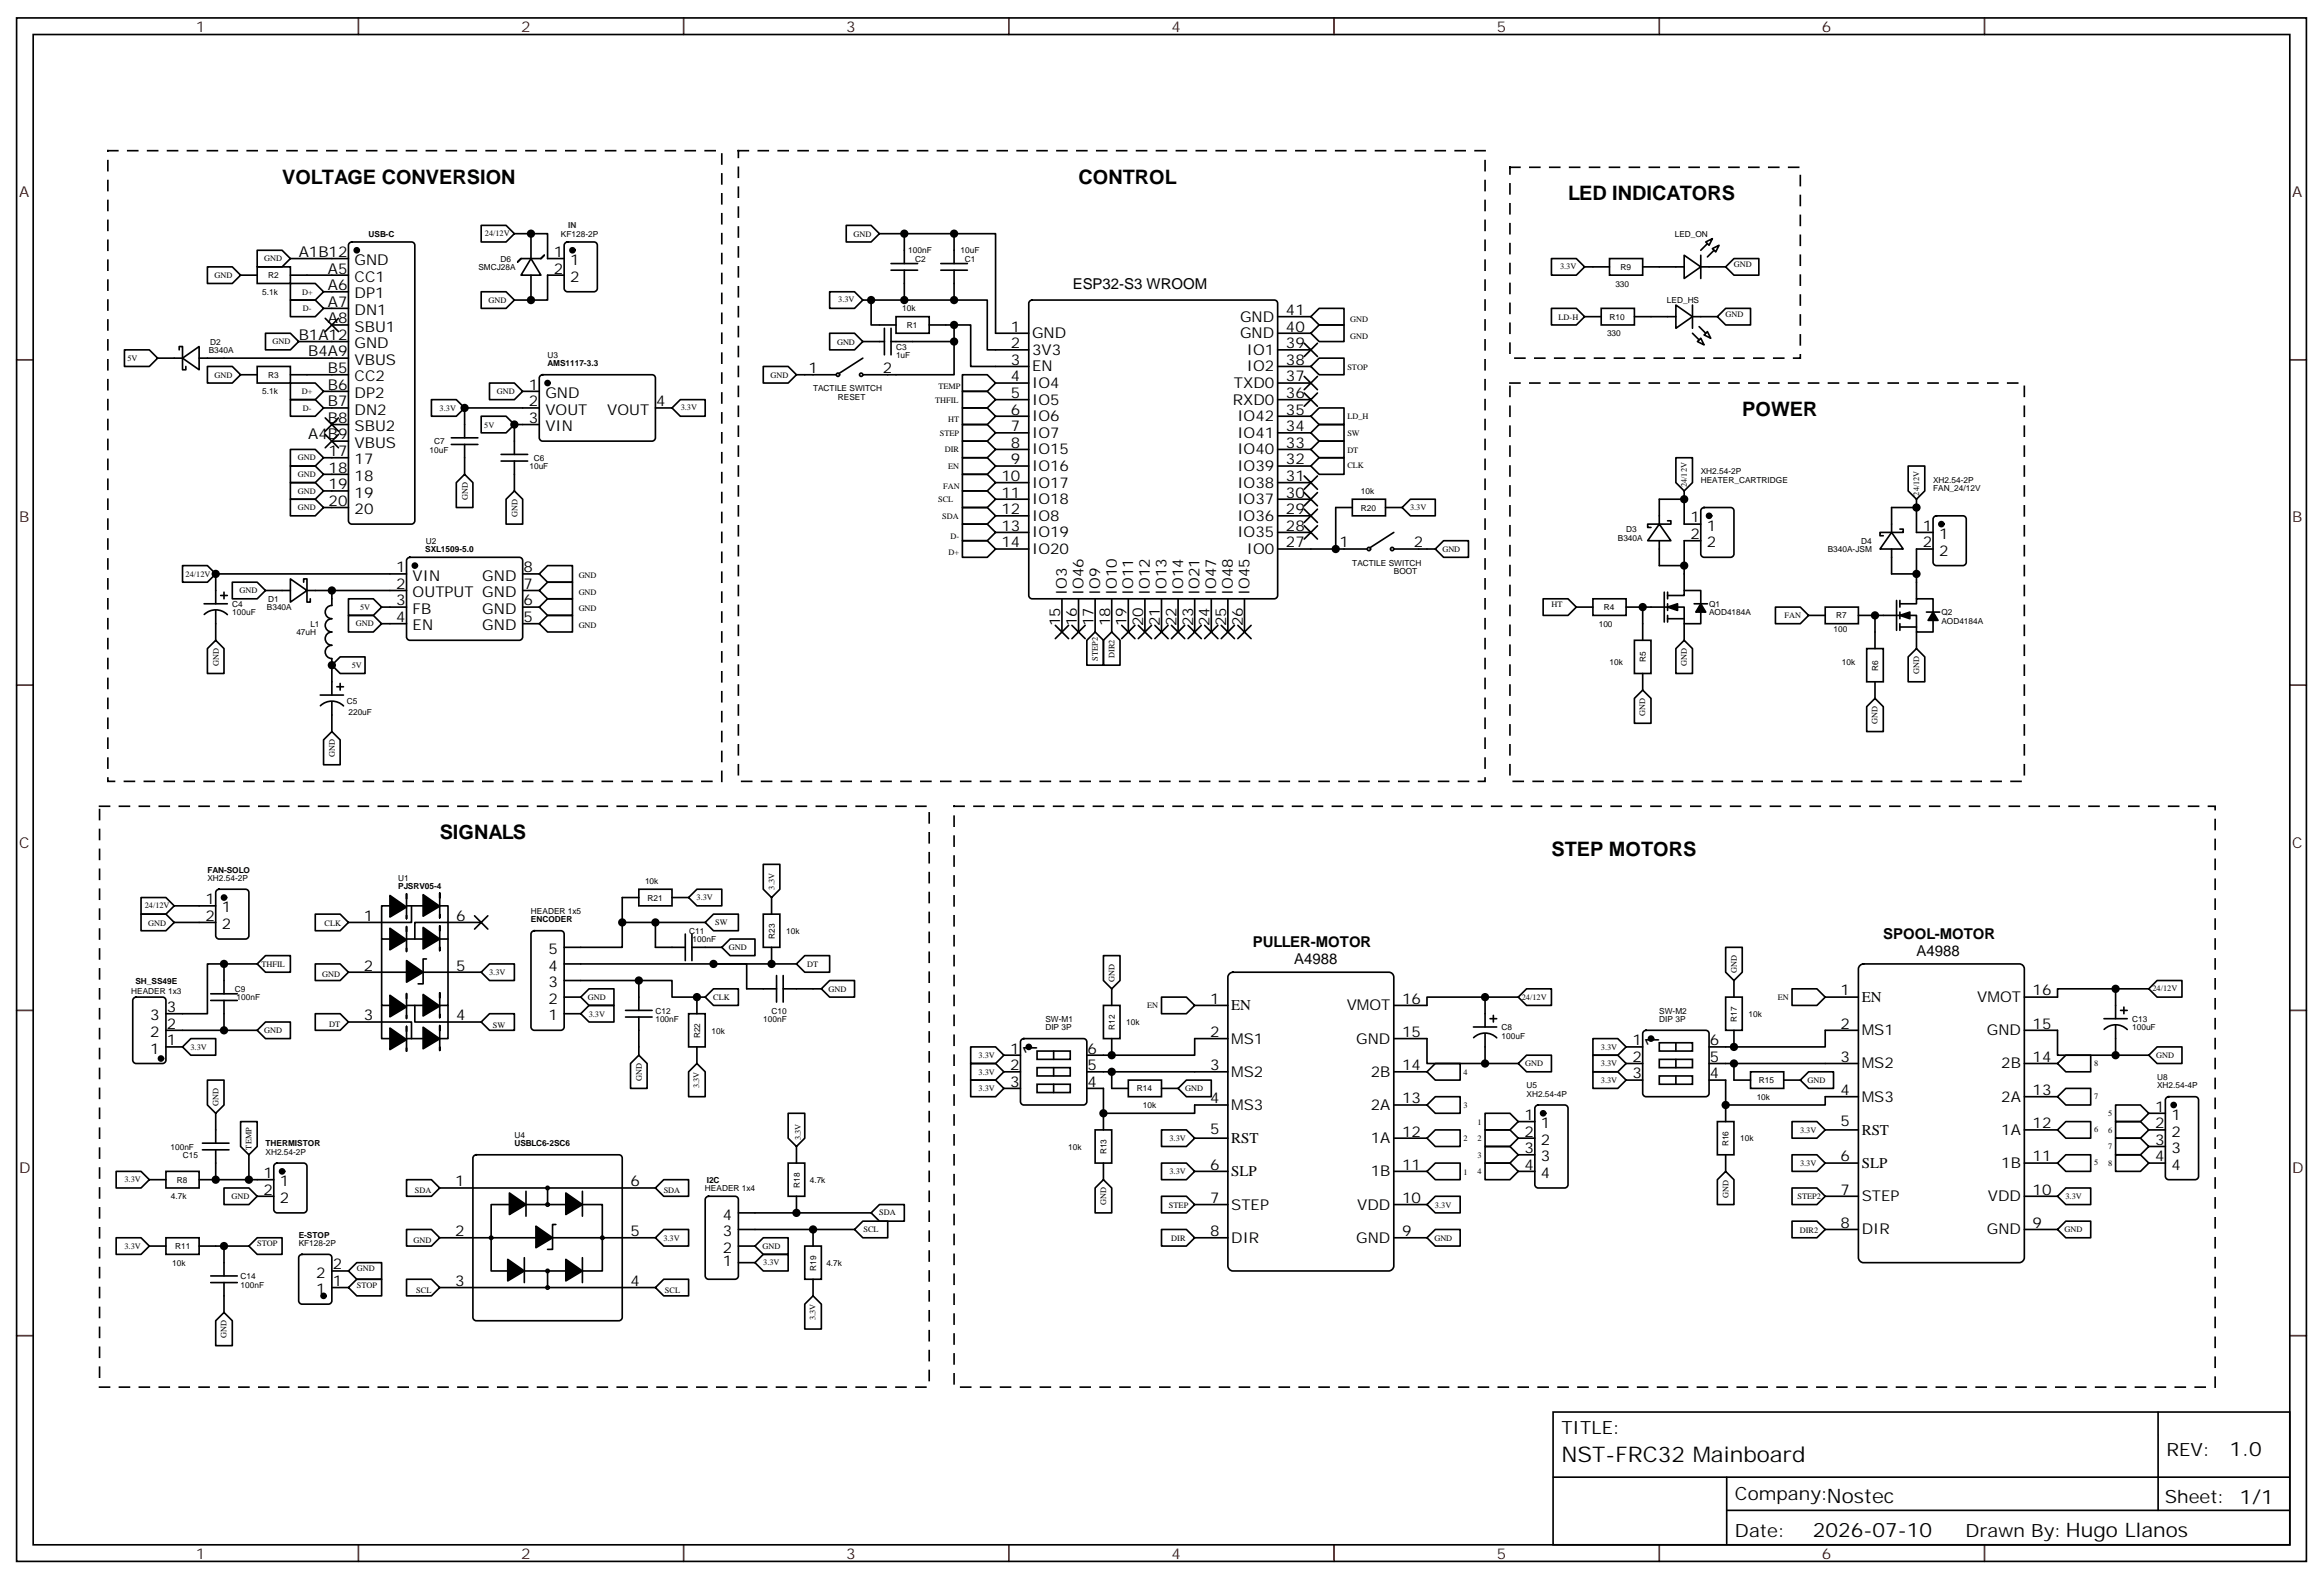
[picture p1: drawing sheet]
<svg xmlns="http://www.w3.org/2000/svg" width="494mm" height="335mm" viewBox="0 0 494 335" stroke-linecap="round" stroke-linejoin="round" font-family="sans-serif">
<defs><g id="words">
<text font-size="4.6" x="332" y="310.7">NST-FRC32 Mainboard</text>
<g font-size="4.2">
<text x="60" y="39.1">VOLTAGE CONVERSION</text>
<text x="229.3" y="39.1">CONTROL</text>
<text x="333.4" y="42.6">LED INDICATORS</text>
<text x="370.4" y="88.5">POWER</text>
<text x="93.5" y="178.4">SIGNALS</text>
<text x="329.8" y="182">STEP MOTORS</text>
<text x="220.5" y="224.3" transform="rotate(-90 220.5 224.3)">1</text>
<text x="352.8" y="222.5" transform="rotate(-90 352.8 222.5)">1</text>
<text x="474" y="309.4">1.0</text>
<text x="385.5" y="326.8">2026-07-10</text>
</g>
<g font-size="3.9">
<text x="332" y="304.7">TITLE:</text>
<text x="460.6" y="309.4">REV:</text>
<text x="368.9" y="318.9">Company:Nostec</text>
<text x="460.2" y="319.5">Sheet: 1/1</text>
<text x="368.9" y="326.6">Date:</text>
<text x="417.9" y="326.7">Drawn By:Hugo Llanos</text>
</g>
<g font-size="3.2" fill="#800">
<text x="41.6" y="6.8">1</text>
<text x="110.8" y="6.8">2</text>
<text x="179.9" y="6.8">3</text>
<text x="249.1" y="6.8">4</text>
<text x="318.2" y="6.8">5</text>
<text x="387.3" y="6.8">6</text>
<text x="4.1" y="41.9">A</text>
<text x="487.4" y="41.9">A</text>
<text x="4.1" y="111.1">B</text>
<text x="487.4" y="111.1">B</text>
<text x="4.1" y="180.2">C</text>
<text x="487.4" y="180.2">C</text>
<text x="4.1" y="249.3">D</text>
<text x="487.4" y="249.3">D</text>
<text x="41.6" y="331.4">1</text>
<text x="110.8" y="331.4">2</text>
<text x="179.9" y="331.4">3</text>
<text x="249.1" y="331.4">4</text>
<text x="318.2" y="331.4">5</text>
<text x="387.3" y="331.4">6</text>
</g>
<g font-size="3.2">
<text x="63.5" y="54.6">A1B12</text>
<text x="69.7" y="58.1">A5</text>
<text x="75.4" y="56.4">GND</text>
<text x="75.4" y="59.9">CC1</text>
<text x="117.8" y="54.6">1</text>
<text x="117.8" y="58.1">2</text>
<text x="121.2" y="56.4">1</text>
<text x="121.2" y="59.9">2</text>
<text x="69.7" y="61.7">A6</text>
<text x="69.7" y="65.2">A7</text>
<text x="75.4" y="63.4">DP1</text>
<text x="228.1" y="61.5">ESP32-S3 WROOM</text>
<text x="69.7" y="68.7">A8</text>
<text x="75.4" y="67">DN1</text>
<text x="75.4" y="70.5">SBU1</text>
<text x="214.9" y="70.5">1</text>
<text x="219.4" y="71.9">GND</text>
<text x="263.7" y="68.4">GND</text>
<text x="263.7" y="71.9">GND</text>
<text x="273.4" y="67">41</text>
<text x="273.4" y="70.5">40</text>
<text x="63.5" y="72.2">B1A12</text>
<text x="65.5" y="75.8">B4A9</text>
<text x="75.4" y="74">GND</text>
<text x="75.4" y="77.5">VBUS</text>
<text x="214.9" y="77.5">3</text>
<text x="214.9" y="74">2</text>
<text x="219.4" y="75.4">3V3</text>
<text x="265.1" y="75.4">IO1</text>
<text x="273.4" y="77.5">38</text>
<text x="273.4" y="74">39</text>
<text x="69.7" y="79.3">B5</text>
<text x="69.7" y="82.8">B6</text>
<text x="75.4" y="81.1">CC2</text>
<text x="112.5" y="82.8">1</text>
<text x="171.9" y="79.3">1</text>
<text x="187.7" y="79.3">2</text>
<text x="214.9" y="81.1">4</text>
<text x="219.4" y="82.5">IO4</text>
<text x="219.4" y="79">EN</text>
<text x="262.3" y="82.5">TXD0</text>
<text x="265.1" y="79">IO2</text>
<text x="273.4" y="81.1">37</text>
<text x="69.7" y="86.4">B7</text>
<text x="69.7" y="89.9">B8</text>
<text x="75.4" y="84.6">DP2</text>
<text x="75.4" y="88.1">DN2</text>
<text x="112.5" y="86.4">2</text>
<text x="112.5" y="89.9">3</text>
<text x="116" y="84.6">GND</text>
<text x="116" y="88.1">VOUT</text>
<text x="129.1" y="88.1">VOUT</text>
<text x="139.5" y="86.4">4</text>
<text x="214.9" y="88.1">6</text>
<text x="214.9" y="84.6">5</text>
<text x="219.4" y="89.5">IO6</text>
<text x="219.4" y="86">IO5</text>
<text x="262.1" y="86">RXD0</text>
<text x="263.1" y="89.5">IO42</text>
<text x="273.4" y="88.1">35</text>
<text x="273.4" y="84.6">36</text>
<text x="65.5" y="93.4">A4B9</text>
<text x="75.4" y="91.7">SBU2</text>
<text x="75.4" y="95.2">VBUS</text>
<text x="116" y="91.7">VIN</text>
<text x="214.9" y="95.2">8</text>
<text x="214.9" y="91.7">7</text>
<text x="219.4" y="93.1">IO7</text>
<text x="263.1" y="93.1">IO41</text>
<text x="273.4" y="95.2">33</text>
<text x="273.4" y="91.7">34</text>
<text x="69.9" y="96.9">17</text>
<text x="69.9" y="100.5">18</text>
<text x="75.4" y="98.7">17</text>
<text x="214.9" y="98.7">9</text>
<text x="219.4" y="100.1">IO16</text>
<text x="219.4" y="96.6">IO15</text>
<text x="263.1" y="100.1">IO39</text>
<text x="263.1" y="96.6">IO40</text>
<text x="273.4" y="98.7">32</text>
<text x="69.9" y="104">19</text>
<text x="69.9" y="107.5">20</text>
<text x="75.4" y="102.2">18</text>
<text x="75.4" y="105.8">19</text>
<text x="212.9" y="105.8">11</text>
<text x="212.9" y="102.2">10</text>
<text x="219.4" y="107.2">IO18</text>
<text x="219.4" y="103.6">IO17</text>
<text x="263.1" y="107.2">IO37</text>
<text x="263.1" y="103.6">IO38</text>
<text x="273.4" y="105.8">30</text>
<text x="273.4" y="102.2">31</text>
<text x="75.4" y="109.3">20</text>
<text x="212.9" y="112.8">13</text>
<text x="212.9" y="109.3">12</text>
<text x="219.4" y="110.7">IO8</text>
<text x="263.1" y="110.7">IO36</text>
<text x="273.4" y="112.8">28</text>
<text x="273.4" y="109.3">29</text>
<text x="359.4" y="111.1">1</text>
<text x="362.9" y="112.8">1</text>
<text x="408.8" y="112.8">1</text>
<text x="212.9" y="116.3">14</text>
<text x="219.4" y="117.8">IO20</text>
<text x="219.4" y="114.2">IO19</text>
<text x="263.1" y="114.2">IO35</text>
<text x="265.1" y="117.8">IO0</text>
<text x="273.4" y="116.3">27</text>
<text x="284.8" y="116.3">1</text>
<text x="300.6" y="116.3">2</text>
<text x="359.4" y="114.6">2</text>
<text x="362.9" y="116.3">2</text>
<text x="408.8" y="116.3">2</text>
<text x="412.3" y="114.6">1</text>
<text x="412.3" y="118.1">2</text>
<text x="84.2" y="121.6">1</text>
<text x="84.2" y="125.2">2</text>
<text x="87.7" y="123.4">VIN</text>
<text x="102.5" y="123.4">GND</text>
<text x="111.3" y="125.2">7</text>
<text x="111.3" y="121.6">8</text>
<text x="84.2" y="128.7">3</text>
<text x="87.7" y="126.9">OUTPUT GND</text>
<text x="87.7" y="130.5">FB</text>
<text x="102.5" y="130.5">GND</text>
<text x="111.3" y="128.7">6</text>
<text x="226.8" y="126.6" transform="rotate(-90 226.8 126.6)">IO3</text>
<text x="230.4" y="126.6" transform="rotate(-90 230.4 126.6)">IO46</text>
<text x="233.9" y="126.6" transform="rotate(-90 233.9 126.6)">IO9</text>
<text x="237.4" y="126.6" transform="rotate(-90 237.4 126.6)">IO10</text>
<text x="240.9" y="126.6" transform="rotate(-90 240.9 126.6)">IO11</text>
<text x="244.5" y="126.6" transform="rotate(-90 244.5 126.6)">IO12</text>
<text x="248" y="126.6" transform="rotate(-90 248 126.6)">IO13</text>
<text x="251.5" y="126.6" transform="rotate(-90 251.5 126.6)">IO14</text>
<text x="255.1" y="126.6" transform="rotate(-90 255.1 126.6)">IO21</text>
<text x="258.6" y="126.6" transform="rotate(-90 258.6 126.6)">IO47</text>
<text x="262.1" y="126.6" transform="rotate(-90 262.1 126.6)">IO48</text>
<text x="265.6" y="126.6" transform="rotate(-90 265.6 126.6)">IO45</text>
<text x="84.2" y="132.2">4</text>
<text x="87.7" y="134">EN</text>
<text x="102.5" y="134">GND</text>
<text x="111.3" y="132.2">5</text>
<text x="225.4" y="133.1" transform="rotate(-90 225.4 133.1)">15</text>
<text x="229" y="133.1" transform="rotate(-90 229 133.1)">16</text>
<text x="232.5" y="133.1" transform="rotate(-90 232.5 133.1)">17</text>
<text x="236" y="133.1" transform="rotate(-90 236 133.1)">18</text>
<text x="239.5" y="133.1" transform="rotate(-90 239.5 133.1)">19</text>
<text x="243.1" y="133.1" transform="rotate(-90 243.1 133.1)">20</text>
<text x="246.6" y="133.1" transform="rotate(-90 246.6 133.1)">21</text>
<text x="250.1" y="133.1" transform="rotate(-90 250.1 133.1)">22</text>
<text x="253.6" y="133.1" transform="rotate(-90 253.6 133.1)">23</text>
<text x="257.2" y="133.1" transform="rotate(-90 257.2 133.1)">24</text>
<text x="260.7" y="133.1" transform="rotate(-90 260.7 133.1)">25</text>
<text x="264.2" y="133.1" transform="rotate(-90 264.2 133.1)">26</text>
<text x="43.7" y="192.2">1</text>
<text x="43.7" y="195.7">2</text>
<text x="47.2" y="194">1</text>
<text x="47.2" y="197.5">2</text>
<text x="77.4" y="195.7">1</text>
<text x="97" y="195.7">6</text>
<text x="116.6" y="202.8">5</text>
<text x="266.3" y="201.4">PULLER-MOTOR</text>
<text x="400.4" y="199.6">SPOOL-MOTOR</text>
<text x="407.5" y="203.1">A4988</text>
<text x="77.4" y="206.3">2</text>
<text x="97" y="206.3">5</text>
<text x="116.6" y="209.8">3</text>
<text x="116.6" y="206.3">4</text>
<text x="275.2" y="204.9">A4988</text>
<text x="35.5" y="215.1">3</text>
<text x="116.6" y="213.4">2</text>
<text x="257.3" y="213.4">1</text>
<text x="261.8" y="214.8">EN</text>
<text x="286.3" y="214.8">VMOT</text>
<text x="298.1" y="213.4">16</text>
<text x="391.3" y="211.6">1</text>
<text x="395.8" y="213">EN</text>
<text x="420.4" y="213">VMOT</text>
<text x="432.2" y="211.6">16</text>
<text x="32" y="220.4">2</text>
<text x="32" y="216.9">3</text>
<text x="35.5" y="218.7">2</text>
<text x="77.4" y="216.9">3</text>
<text x="97" y="216.9">4</text>
<text x="116.6" y="216.9">1</text>
<text x="257.3" y="220.4">2</text>
<text x="261.8" y="221.8">MS1</text>
<text x="288.3" y="221.8">GND</text>
<text x="298.1" y="220.4">15</text>
<text x="391.3" y="218.7">2</text>
<text x="395.8" y="220.1">MS1</text>
<text x="422.4" y="220.1">GND</text>
<text x="432.2" y="218.7">15</text>
<text x="32" y="223.9">1</text>
<text x="35.5" y="222.2">1</text>
<text x="214.8" y="223.9">1</text>
<text x="214.8" y="227.5">2</text>
<text x="231.2" y="227.5">5</text>
<text x="231.2" y="223.9">6</text>
<text x="257.3" y="227.5">3</text>
<text x="298.1" y="227.5">14</text>
<text x="347.1" y="222.2">1</text>
<text x="347.1" y="225.7">2</text>
<text x="363.5" y="225.7">5</text>
<text x="363.5" y="222.2">6</text>
<text x="391.3" y="225.7">3</text>
<text x="395.8" y="227.1">MS2</text>
<text x="425.5" y="227.1">2B</text>
<text x="432.2" y="225.7">14</text>
<text x="214.8" y="231">3</text>
<text x="231.2" y="231">4</text>
<text x="261.8" y="228.9">MS2</text>
<text x="291.4" y="228.9">2B</text>
<text x="347.1" y="229.2">3</text>
<text x="363.5" y="229.2">4</text>
<text x="391.3" y="232.8">4</text>
<text x="432.2" y="232.8">13</text>
<text x="257.3" y="234.5">4</text>
<text x="261.8" y="235.9">MS3</text>
<text x="291.4" y="235.9">2A</text>
<text x="298.1" y="234.5">13</text>
<text x="324.1" y="238.1">1</text>
<text x="327.6" y="239.8">1</text>
<text x="391.3" y="239.3">5</text>
<text x="395.8" y="234.2">MS3</text>
<text x="425.5" y="234.2">2A</text>
<text x="432.2" y="239.8">12</text>
<text x="458.2" y="236.3">1</text>
<text x="458.2" y="239.8">2</text>
<text x="461.7" y="238.1">1</text>
<text x="257.3" y="241.1">5</text>
<text x="261.8" y="243">RST</text>
<text x="291.4" y="243">1A</text>
<text x="298.1" y="241.6">12</text>
<text x="324.1" y="241.6">2</text>
<text x="324.1" y="245.1">3</text>
<text x="327.6" y="243.3">2</text>
<text x="395.8" y="241.2">RST</text>
<text x="425.5" y="241.2">1A</text>
<text x="458.2" y="243.3">3</text>
<text x="461.7" y="241.6">2</text>
<text x="461.7" y="245.1">3</text>
<text x="56" y="250.4">1</text>
<text x="257.3" y="248.6">6</text>
<text x="261.8" y="250">SLP</text>
<text x="291.4" y="250">1B</text>
<text x="298.1" y="248.6">11</text>
<text x="324.1" y="248.6">4</text>
<text x="327.6" y="246.9">3</text>
<text x="327.6" y="250.4">4</text>
<text x="391.3" y="246.9">6</text>
<text x="395.8" y="248.3">SLP</text>
<text x="425.5" y="248.3">1B</text>
<text x="432.2" y="246.9">11</text>
<text x="458.2" y="246.9">4</text>
<text x="461.7" y="248.6">4</text>
<text x="56" y="253.9">2</text>
<text x="59.5" y="252.2">1</text>
<text x="59.5" y="255.7">2</text>
<text x="96.8" y="252.2">1</text>
<text x="134.1" y="252.2">6</text>
<text x="257.3" y="255.7">7</text>
<text x="261.8" y="257.1">STEP</text>
<text x="288.6" y="257.1">VDD</text>
<text x="298.1" y="255.7">10</text>
<text x="391.3" y="253.9">7</text>
<text x="395.8" y="255.3">STEP</text>
<text x="422.6" y="255.3">VDD</text>
<text x="432.2" y="253.9">10</text>
<text x="96.8" y="262.7">2</text>
<text x="134.1" y="262.7">5</text>
<text x="153.7" y="262.7">3</text>
<text x="153.7" y="259.2">4</text>
<text x="257.3" y="262.7">8</text>
<text x="298.1" y="262.7">9</text>
<text x="391.3" y="261">8</text>
<text x="395.8" y="262.4">DIR</text>
<text x="422.4" y="262.4">GND</text>
<text x="432.2" y="261">9</text>
<text x="70.7" y="269.8">2</text>
<text x="153.7" y="269.1">1</text>
<text x="153.7" y="266.3">2</text>
<text x="261.8" y="264.2">DIR</text>
<text x="288.3" y="264.2">GND</text>
<text x="67.2" y="275.1">1</text>
<text x="67.2" y="271.6">2</text>
<text x="70.7" y="273.3">1</text>
<text x="96.8" y="273.3">3</text>
<text x="134.1" y="273.3">4</text>
</g>
<g font-size="1.8">
<text x="78.4" y="50.4">USB-C</text>
<text x="103.1" y="50.2">24/12V</text>
<text x="119.3" y="50.3">KF128-2P</text>
<text x="181.5" y="50.3">GND</text>
<text x="193.1" y="53.9">100nF</text>
<text x="204.2" y="53.9">10uF</text>
<text x="356.1" y="50.3">LED_ON</text>
<text x="45.6" y="59.1">GND</text>
<text x="56.2" y="55.6">GND</text>
<text x="57" y="59.2">R2</text>
<text x="101.7" y="57.4">SMCJ28A</text>
<text x="106.4" y="55.6">D6</text>
<text x="194.6" y="55.6">C2</text>
<text x="205.2" y="55.6">C1</text>
<text x="331.7" y="57.2">3.3V</text>
<text x="344.5" y="57.4">R9</text>
<text x="368.7" y="56.7">GND</text>
<text x="55.7" y="62.7">5.1k</text>
<text x="64.2" y="62.6">D+</text>
<text x="103.9" y="64.3">GND</text>
<text x="178.2" y="64.3">3.3V</text>
<text x="343.4" y="60.9">330</text>
<text x="354.4" y="64.4">LED_HS</text>
<text x="64.4" y="66.2">D-</text>
<text x="191.8" y="66.2">10k</text>
<text x="192.8" y="69.7">R1</text>
<text x="287.1" y="68.5">GND</text>
<text x="331.4" y="67.9">LD-H</text>
<text x="341.7" y="71.5">330</text>
<text x="342.2" y="68">R10</text>
<text x="366.9" y="67.3">GND</text>
<text x="27.1" y="76.8">5V</text>
<text x="44.4" y="75">B340A</text>
<text x="44.7" y="73.3">D2</text>
<text x="57.9" y="73.2">GND</text>
<text x="116.4" y="77.9">AMS1117-3.3</text>
<text x="116.4" y="76.1">U3</text>
<text x="178" y="73.3">GND</text>
<text x="190.5" y="76.1">1uF</text>
<text x="190.5" y="74.4">C3</text>
<text x="287.1" y="72.1">GND</text>
<text x="45.6" y="80.3">GND</text>
<text x="55.7" y="83.8">5.1k</text>
<text x="57" y="80.3">R3</text>
<text x="64.2" y="83.7">D+</text>
<text x="105.6" y="83.8">GND</text>
<text x="163.8" y="80.3">GND</text>
<text x="172.9" y="83.2">TACTILE SWITCH</text>
<text x="199.5" y="82.7">TEMP</text>
<text x="286.5" y="78.6">STOP</text>
<text x="64.4" y="87.3">D-</text>
<text x="93.5" y="87.4">3.3V</text>
<text x="144.7" y="87.2">3.3V</text>
<text x="178.2" y="84.9">RESET</text>
<text x="198.8" y="85.7">THFIL</text>
<text x="201.6" y="89.8">HT</text>
<text x="286.5" y="89">LD_H</text>
<text x="92.3" y="94.4">C7</text>
<text x="103" y="90.9">5V</text>
<text x="199.8" y="92.6">STEP</text>
<text x="286.5" y="92.7">SW</text>
<text x="63.3" y="97.9">GND</text>
<text x="63.3" y="101.4">GND</text>
<text x="91.3" y="96.2">10uF</text>
<text x="112.6" y="99.7">10uF</text>
<text x="113.5" y="97.9">C6</text>
<text x="200.9" y="96.2">DIR</text>
<text x="201.6" y="99.7">EN</text>
<text x="286.5" y="99.6">CLK</text>
<text x="286.5" y="96.2">DT</text>
<text x="361.6" y="100.8">XH2.54-2P</text>
<text x="63.3" y="104.9">GND</text>
<text x="99.4" y="106.3" transform="rotate(-90 99.4 106.3)">GND</text>
<text x="199.4" y="106.8">SCL</text>
<text x="200.5" y="103.9">FAN</text>
<text x="289.3" y="105.1">10k</text>
<text x="358.6" y="103.6" transform="rotate(-90 358.6 103.6)">24/12V</text>
<text x="361.6" y="102.6">HEATER_CARTRIDGE</text>
<text x="408" y="105.3" transform="rotate(-90 408 105.3)">24/12V</text>
<text x="411" y="102.6">XH2.54-2P</text>
<text x="411" y="104.4">FAN_24/12V</text>
<text x="63.3" y="108.4">GND</text>
<text x="110" y="109.8" transform="rotate(-90 110 109.8)">GND</text>
<text x="200.3" y="110.2">SDA</text>
<text x="289.3" y="108.6">R20</text>
<text x="299.8" y="108.5">3.3V</text>
<text x="345.7" y="113.2">D3</text>
<text x="90.4" y="117.3">SXL1509-5.0</text>
<text x="90.5" y="115.6">U2</text>
<text x="201.6" y="118">D+</text>
<text x="202.1" y="114.5">D-</text>
<text x="306.7" y="117.3">GND</text>
<text x="344" y="114.9">B340A</text>
<text x="388.6" y="117.4">B340A-JSM</text>
<text x="395.7" y="115.6">D4</text>
<text x="39.5" y="122.6">24/12V</text>
<text x="123" y="122.9">GND</text>
<text x="287.5" y="120.2">TACTILE SWITCH</text>
<text x="296.3" y="122">BOOT</text>
<text x="49.4" y="130.8">100uF</text>
<text x="49.4" y="129">C4</text>
<text x="50.9" y="126.1">GND</text>
<text x="56.7" y="129.7">B340A</text>
<text x="57" y="128">D1</text>
<text x="76.5" y="129.6">5V</text>
<text x="123" y="126.4">GND</text>
<text x="123" y="129.9">GND</text>
<text x="329.8" y="129">HT</text>
<text x="341" y="129.7">R4</text>
<text x="363.4" y="130.8">AOD4184A</text>
<text x="363.4" y="129">Q1</text>
<text x="379.4" y="131.4">FAN</text>
<text x="390.4" y="131.4">R7</text>
<text x="412.7" y="130.8">Q2</text>
<text x="63" y="135">47uH</text>
<text x="66" y="133.3">L1</text>
<text x="75.7" y="133.1">GND</text>
<text x="123" y="133.4">GND</text>
<text x="339.9" y="133.2">100</text>
<text x="389.8" y="134.3">100</text>
<text x="412.7" y="132.6">AOD4184A</text>
<text x="46.5" y="141.6" transform="rotate(-90 46.5 141.6)">GND</text>
<text x="74.8" y="142">5V</text>
<text x="233.4" y="140.5" transform="rotate(-90 233.4 140.5)">STEP2</text>
<text x="236.9" y="139.9" transform="rotate(-90 236.9 139.9)">DIR2</text>
<text x="342.2" y="141.4">10k</text>
<text x="349.9" y="140.8" transform="rotate(-90 349.9 140.8)">R5</text>
<text x="358.6" y="141.6" transform="rotate(-90 358.6 141.6)">GND</text>
<text x="391.6" y="141.4">10k</text>
<text x="399.3" y="142.6" transform="rotate(-90 399.3 142.6)">R6</text>
<text x="408" y="143.3" transform="rotate(-90 408 143.3)">GND</text>
<text x="73.7" y="149.6">C5</text>
<text x="74.1" y="152">220uF</text>
<text x="349.8" y="152.2" transform="rotate(-90 349.8 152.2)">GND</text>
<text x="399.2" y="153.9" transform="rotate(-90 399.2 153.9)">GND</text>
<text x="71.2" y="161" transform="rotate(-90 71.2 161)">GND</text>
<text x="44.1" y="185.5">FAN-SOLO</text>
<text x="44.1" y="187.3">XH2.54-2P</text>
<text x="84.7" y="189">PJSRV05-4</text>
<text x="84.7" y="187.3">U1</text>
<text x="137.1" y="187.9">10k</text>
<text x="137.7" y="191.5">R21</text>
<text x="148.1" y="191.4">3.3V</text>
<text x="164.7" y="189.1" transform="rotate(-90 164.7 189.1)">3.3V</text>
<text x="30.8" y="193.1">24/12V</text>
<text x="31.5" y="196.9">GND</text>
<text x="69" y="196.8">CLK</text>
<text x="112.9" y="194.3">HEADER 1x5</text>
<text x="112.9" y="196.1">ENCODER</text>
<text x="152.1" y="196.7">SW</text>
<text x="146.5" y="198.5">C11</text>
<text x="147.3" y="200.3">100nF</text>
<text x="155" y="202">GND</text>
<text x="164.7" y="199.5" transform="rotate(-90 164.7 199.5)">R23</text>
<text x="167.2" y="198.5">10k</text>
<text x="28.8" y="209.1">SH_SS49E</text>
<text x="55.6" y="205.5">THFIL</text>
<text x="68.5" y="207.7">GND</text>
<text x="104" y="207.3">3.3V</text>
<text x="171.6" y="205.5">DT</text>
<text x="237" y="208.7" transform="rotate(-90 237 208.7)">GND</text>
<text x="369.3" y="206.9" transform="rotate(-90 369.3 206.9)">GND</text>
<text x="27.9" y="211.3">HEADER 1x3</text>
<text x="50" y="210.8">C9</text>
<text x="50.3" y="212.6">100nF</text>
<text x="125" y="212.6">GND</text>
<text x="139.3" y="215.5">C12</text>
<text x="151.6" y="212.6">CLK</text>
<text x="164" y="215.5">C10</text>
<text x="176.1" y="210.8">GND</text>
<text x="243.9" y="214.4">EN</text>
<text x="323.5" y="212.6">24/12V</text>
<text x="352.8" y="215.5">SW-M2</text>
<text x="377.9" y="212.6">EN</text>
<text x="457.6" y="210.7">24/12V</text>
<text x="56.2" y="219.6">GND</text>
<text x="70" y="218.4">DT</text>
<text x="104.8" y="218.5">SW</text>
<text x="125.2" y="216.1">3.3V</text>
<text x="139.3" y="217.2">100nF</text>
<text x="148.9" y="220.7" transform="rotate(-90 148.9 220.7)">R22</text>
<text x="151.3" y="219.7">10k</text>
<text x="162.3" y="217.2">100nF</text>
<text x="222.2" y="219">DIP 3P</text>
<text x="222.2" y="217.2">SW-M1</text>
<text x="237" y="219" transform="rotate(-90 237 219)">R12</text>
<text x="239.4" y="217.9">10k</text>
<text x="319.3" y="220.8">100uF</text>
<text x="319.3" y="219">C8</text>
<text x="352.8" y="217.2">DIP 3P</text>
<text x="369.3" y="217.2" transform="rotate(-90 369.3 217.2)">R17</text>
<text x="371.7" y="216.1">10k</text>
<text x="453.3" y="219">100uF</text>
<text x="453.3" y="217.2">C13</text>
<text x="40.5" y="223.2">3.3V</text>
<text x="208" y="224.9">3.3V</text>
<text x="324.3" y="226.7">GND</text>
<text x="340.4" y="223.2">3.3V</text>
<text x="340.4" y="226.7">3.3V</text>
<text x="445.2" y="226.6">8</text>
<text x="458.4" y="224.9">GND</text>
<text x="136.4" y="229.8" transform="rotate(-90 136.4 229.8)">GND</text>
<text x="148.7" y="231.3" transform="rotate(-90 148.7 231.3)">3.3V</text>
<text x="208" y="228.4">3.3V</text>
<text x="208" y="232">3.3V</text>
<text x="241.7" y="232">R14</text>
<text x="252" y="232">GND</text>
<text x="311.1" y="228.5">4</text>
<text x="324.6" y="233.1">XH2.54-4P</text>
<text x="324.6" y="231.4">U5</text>
<text x="340.4" y="230.2">3.3V</text>
<text x="373.5" y="233.8">10k</text>
<text x="374" y="230.3">R15</text>
<text x="384.3" y="230.2">GND</text>
<text x="445.2" y="233.6">7</text>
<text x="458.6" y="231.4">XH2.54-4P</text>
<text x="458.6" y="229.6">U8</text>
<text x="46.5" y="235.1" transform="rotate(-90 46.5 235.1)">GND</text>
<text x="243" y="235.5">10k</text>
<text x="311.1" y="235.6">3</text>
<text x="314.1" y="239">1</text>
<text x="448.2" y="237.3">5</text>
<text x="36.3" y="244.4">100nF</text>
<text x="53.5" y="244.3" transform="rotate(-90 53.5 244.3)">TEMP</text>
<text x="56.4" y="245.5">XH2.54-2P</text>
<text x="56.4" y="243.7">THERMISTOR</text>
<text x="109.4" y="243.7">USBLC6-2SC6</text>
<text x="109.4" y="241.9">U4</text>
<text x="170.3" y="242.4" transform="rotate(-90 170.3 242.4)">3.3V</text>
<text x="227.1" y="244.4">10k</text>
<text x="235.2" y="245.4" transform="rotate(-90 235.2 245.4)">R13</text>
<text x="248.6" y="242.6">3.3V</text>
<text x="311.1" y="242.6">2</text>
<text x="314.1" y="242.6">2</text>
<text x="367.5" y="243.6" transform="rotate(-90 367.5 243.6)">R16</text>
<text x="370" y="242.6">10k</text>
<text x="382.7" y="240.8">3.3V</text>
<text x="445.2" y="240.7">6</text>
<text x="448.2" y="244.3">7</text>
<text x="448.2" y="240.8">6</text>
<text x="26.5" y="251.3">3.3V</text>
<text x="37.6" y="251.4">R8</text>
<text x="38.9" y="246.2">C15</text>
<text x="150.3" y="251.4">I2C</text>
<text x="172.2" y="251.4">4.7k</text>
<text x="248.6" y="249.6">3.3V</text>
<text x="311.1" y="249.7">1</text>
<text x="314.1" y="246.1">3</text>
<text x="314.1" y="249.6">4</text>
<text x="382.7" y="247.9">3.3V</text>
<text x="445.2" y="247.7">5</text>
<text x="448.2" y="247.8">8</text>
<text x="36.3" y="255">4.7k</text>
<text x="49.2" y="254.8">GND</text>
<text x="88.2" y="253.7">SDA</text>
<text x="141.1" y="253.7">SDA</text>
<text x="149.9" y="253.2">HEADER 1x4</text>
<text x="170" y="252.5" transform="rotate(-90 170 252.5)">R18</text>
<text x="235.2" y="256.2" transform="rotate(-90 235.2 256.2)">GND</text>
<text x="248.5" y="256.7">STEP</text>
<text x="305.1" y="256.7">3.3V</text>
<text x="367.5" y="254.5" transform="rotate(-90 367.5 254.5)">GND</text>
<text x="382.2" y="254.9">STEP2</text>
<text x="439.1" y="254.9">3.3V</text>
<text x="63.5" y="263.1">E-STOP</text>
<text x="141" y="263.8">3.3V</text>
<text x="183.6" y="261.9">SCL</text>
<text x="186.9" y="258.4">SDA</text>
<text x="249" y="263.8">DIR</text>
<text x="305" y="263.8">GND</text>
<text x="382.7" y="262">DIR2</text>
<text x="438.9" y="262">GND</text>
<text x="26.5" y="265.4">3.3V</text>
<text x="36.6" y="269">10k</text>
<text x="37.2" y="265.6">R11</text>
<text x="54.7" y="264.9">STOP</text>
<text x="63.5" y="264.9">KF128-2P</text>
<text x="87.9" y="264.2">GND</text>
<text x="162.1" y="265.4">GND</text>
<text x="162.3" y="269">3.3V</text>
<text x="175.7" y="269.1">4.7k</text>
<text x="51.2" y="273.7">100nF</text>
<text x="51.2" y="271.9">C14</text>
<text x="75.8" y="270.2">GND</text>
<text x="75.8" y="273.7">STOP</text>
<text x="88.5" y="274.7">SCL</text>
<text x="141.4" y="274.8">SCL</text>
<text x="173.5" y="270.1" transform="rotate(-90 173.5 270.1)">R19</text>
<text x="173.4" y="280.7" transform="rotate(-90 173.4 280.7)">3.3V</text>
<text x="48.2" y="284.5" transform="rotate(-90 48.2 284.5)">GND</text>
</g>
<text font-size="1.8" fill="#000080" x="120.8" y="48.5">IN</text>
</g></defs>
<g fill="none" stroke="#870000" stroke-width=".35">
<path d="M76.2 3.8v3.5M145.3 3.8v3.5M214.5 3.8v3.5M283.6 3.8v3.5M352.8 3.8v3.5M421.9 3.8v3.5M3.5 76.5h3.6M486.8 76.5h3.6M3.5 145.6h3.6M486.8 145.6h3.6M3.5 214.8h3.6M486.8 214.8h3.6"/>
<path d="M3.5 283.9h3.6M486.8 283.9h3.6M76.2 328.4v3.5M145.3 328.4v3.5M214.5 328.4v3.5M283.6 328.4v3.5M352.8 328.4v3.5M421.9 328.4v3.5"/>
</g>
<g fill="none" stroke="#000" stroke-width=".35">
<path d="M3.5 3.8h486.9v328.1h-486.9zM7.1 7.3h479.7v321.1h-479.7zM44.1 56.7h5.3l1.8 1.8-1.8 1.8h-5.3zM51.2 58.5h3.5M54.7 56.7h7v3.6h-7zM54.7 53.2h5.3l1.7 1.8-1.7 1.7h-5.3zM61.7 55h12.4M61.7 58.5h12.4M74.3 51.6l.5-.2h12.7a.71 .71 0 0 1 .7 .7v58.6a.76 .76 0 0 1-.7 .7h-12.7a.76 .76 0 0 1-.7-.7v-58.6zM102.3 47.9h5.3l1.8 1.8-1.8 1.7h-5.3zM109.4 49.7h7v5.3h3.5M110.8 55l-.7 .7 .7-.7"/>
<path d="M110.8 55h4.2M112.9 55l2.1 3.5h-4.2zM112.9 49.7v5.3M112.9 58.5v5.3M115 55l.7-.7-.7 .7M119.9 58.5h-3.5v5.3h-7M120.2 51.6l.4-.2h5.7a.71 .71 0 0 1 .7 .7v9.2a.76 .76 0 0 1-.7 .7h-5.7a.76 .76 0 0 1-.7-.7v-9.2zM179.9 47.9h5.3l1.8 1.8-1.8 1.7h-5.3zM187 49.7h24.7v21.1h7M189.4 56h5.7M189.4 57.4h5.7M192.3 49.7v6.3"/>
<path d="M192.3 57.4v6.4M200 56h5.7M200 57.4h5.7M202.8 49.7v6.3M202.8 57.4v6.4M329.8 55h5.3l1.8 1.7-1.8 1.8h-5.3zM336.9 56.7h5.3M342.2 55h7v3.5h-7zM349.2 56.7h8.9M358.1 54.3l3.5 2.4-3.5 2.5zM361.6 56.7h5.3M361.6 54.3v4.9"/>
<path d="M362.7 51.4l1.4-.7-.7 1.4zM364.1 52.8l1.4-.7-.7 1.5zM366.9 56.7l1.8-1.7h5.2v3.5h-5.2zM26.5 74.4h5.2l1.8 1.7-1.8 1.8h-5.2zM33.5 76.1h5.3M38.1 74.4v-.7h.7v4.9h.7v-.7M38.8 76.1l3.5-2.4v4.9zM42.3 76.1h31.8M44.1 77.9h5.3l1.8 1.8-1.8 1.7h-5.3zM51.2 79.7h3.5M54.7 77.9h7v3.5h-7zM56.4 70.8h5.3l1.8 1.8-1.8 1.8h-5.3z"/>
<path d="M61.7 60.3h5.3l1.8 1.7-1.8 1.8h-5.3zM61.7 63.8h5.3l1.8 1.7-1.8 1.8h-5.3zM61.7 79.7h12.4M63.5 72.6h10.6M68.8 62h5.3M68.8 65.5h5.3M69.1 67.7l2.9 2.8M70.6 69.1h3.5M72 67.7l-2.9 2.8M102.3 62h5.3l1.8 1.8-1.8 1.7h-5.3zM114.9 79.9l.5-.2h23.2a.71 .71 0 0 1 .7 .7v12.7a.76 .76 0 0 1-.7 .7h-23.2a.76 .76 0 0 1-.7-.7v-12.7zM162.3 77.9h5.3l1.7 1.8-1.7 1.7h-5.3z"/>
<path d="M169.3 79.7h8.5M176.4 70.8h5.3l1.7 1.8-1.7 1.8h-5.3zM176.4 62h5.3l1.7 1.8-1.7 1.7h-5.3zM183.4 63.8h26.5v10.6h8.8M183.4 76.1l-4.9 3.2M183.4 72.6h4.6M185.2 63.8v5.3h5.3M188 69.8v5.6M189.4 72.6h13.4v-3.5h3.6v8.8h12.3M189.4 69.8v5.6M190.5 67.3h7.1v3.5h-7.1zM197.6 69.1h5.2"/>
<path d="M202.8 72.6v7.1h-19.4M204.6 79.7h5.3l1.8 1.7-1.8 1.8h-5.3zM219 64l.4-.2h51.5a.71 .71 0 0 1 .7 .7v62.1a.76 .76 0 0 1-.7 .7h-51.5a.76 .76 0 0 1-.7-.7v-62.1zM271.6 67.3h7.1M271.6 77.9h7.1M271.6 74.4h7.1M271.6 70.8h7.1M277.3 73l2.8 2.8M278.7 67.3l1.8-1.8h5.3v3.6h-5.3zM278.7 70.8l1.8-1.7h5.3v3.5h-5.3zM278.7 77.9l1.8-1.8h5.3v3.6h-5.3zM280.1 73l-2.8 2.8"/>
<path d="M329.8 65.5h5.3l1.8 1.8-1.8 1.8h-5.3zM336.9 67.3h3.5M340.4 65.5h7.1v3.6h-7.1zM347.5 67.3h8.8M356.3 64.8l3.5 2.5-3.5 2.5zM359.8 67.3h5.3M359.8 64.8v5M361.6 71.9l.7 1.4-1.4-.7zM362.3 71.2l.7-.7 .7 1.4zM365.1 67.3l1.8-1.8h5.3v3.6h-5.3zM61.7 95.5h5.3l1.8 1.8-1.8 1.8h-5.3zM61.7 99.1h5.3l1.8 1.7-1.8 1.8h-5.3z"/>
<path d="M61.7 81.4h5.3l1.8 1.8-1.8 1.7h-5.3zM61.7 84.9h5.3l1.8 1.8-1.8 1.8h-5.3zM68.8 83.2h5.3M68.8 86.7h5.3M68.8 97.3h5.3M69.1 88.8l2.9 2.9M69.1 92.4l2.9 2.8M70.6 90.2h3.5M70.6 93.8h3.5M72 88.8l-2.9 2.9M72 92.4l-2.9 2.8M91.7 84.9h5.3l1.8 1.8-1.8 1.8h-5.3z"/>
<path d="M96 93.1h5.6M96 94.5h5.6M98.8 86.7h15.9M98.8 86.7v6.4M98.8 94.5v6.3M102.3 88.5h5.3l1.8 1.7-1.8 1.8h-5.3zM104.1 81.4h5.3l1.7 1.8-1.7 1.7h-5.3zM106.5 96.6h5.7M106.5 98h5.7M109.4 90.2h5.3M109.4 90.2v6.4M109.4 98v6.4"/>
<path d="M111.1 83.2h3.6M139.3 86.7h3.6M142.9 86.7l1.7-1.8h5.3v3.6h-5.3zM204.6 86.7h5.3l1.8 1.8-1.8 1.7h-5.3zM204.6 97.3h5.3l1.8 1.8-1.8 1.7h-5.3zM204.6 90.2h5.3l1.8 1.8-1.8 1.8h-5.3zM204.6 93.8h5.3l1.8 1.7-1.8 1.8h-5.3zM204.6 83.2h5.3l1.8 1.7-1.8 1.8h-5.3zM211.7 99.1h7M211.7 95.5h7M211.7 92h7M211.7 88.5h7"/>
<path d="M211.7 84.9h7M211.7 81.4h7M271.6 99.1h7.1M271.6 95.5h7.1M271.6 92h7.1M271.6 88.5h7.1M271.6 84.9h7.1M271.6 81.4h7.1M277.3 80l2.8 2.8M277.3 83.5l2.8 2.9M278.7 99.1l1.8-1.8h5.3v3.5h-5.3zM278.7 95.5l1.8-1.7h5.3v3.5h-5.3z"/>
<path d="M278.7 92l1.8-1.8h5.3v3.6h-5.3zM278.7 88.5l1.8-1.8h5.3v3.5h-5.3zM280.1 80l-2.8 2.8M280.1 83.5l-2.8 2.9M356.3 97.3h3.5v5.3l-1.7 1.8-1.8-1.8zM405.7 99.1h3.5v5.3l-1.7 1.7-1.8-1.7zM61.7 102.6h5.3l1.8 1.8-1.8 1.7h-5.3zM61.7 106.1h5.3l1.8 1.8-1.8 1.7h-5.3zM68.8 100.8h5.3M68.8 104.4h5.3M68.8 107.9h5.3M86.7 118.7l.4-.2h23.3a.71 .71 0 0 1 .7 .7v16.2a.76 .76 0 0 1-.7 .7h-23.3a.76 .76 0 0 1-.7-.7v-16.2z"/>
<path d="M98.8 100.8l1.7 1.8v5.3h-3.5v-5.3zM109.4 104.4l1.7 1.7v5.3h-3.5v-5.3zM204.6 114.9h5.3l1.8 1.8-1.8 1.8h-5.3zM204.6 111.4h5.3l1.8 1.8-1.8 1.7h-5.3zM204.6 100.8h5.3l1.8 1.8-1.8 1.8h-5.3zM204.6 104.4h5.3l1.8 1.7-1.8 1.8h-5.3zM204.6 107.9h5.3l1.8 1.7-1.8 1.8h-5.3zM211.7 116.7h7M211.7 113.2h7M211.7 109.6h7M211.7 106.1h7M211.7 102.6h7"/>
<path d="M271.6 116.7h19.1M271.6 113.2h7.1M271.6 109.6h7.1M271.6 106.1h7.1M271.6 102.6h7.1M277.3 101.2l2.8 2.8M277.3 104.7l2.8 2.8M277.3 108.2l2.8 2.9M277.3 111.8l2.8 2.8M280.1 101.2l-2.8 2.8M280.1 104.7l-2.8 2.8M280.1 108.2l-2.8 2.9"/>
<path d="M280.1 111.8l-2.8 2.8M287.5 106.1h7.1v3.5h-7.1zM287.5 107.9h-3.5v8.8M294.6 107.9h3.5M296.3 116.7h8.9M296.3 113.2l-4.9 3.1M298.1 107.9l1.8-1.8h5.3v3.5h-5.3zM305.2 116.7l1.7-1.8h5.3v3.6h-5.3zM352.8 111.4l2.4 3.5h-4.9zM352.8 114.9v5.3h5.3M354.5 110.7h.7v.7h-4.9v.7h.7M358.1 106.1h-5.3v5.3"/>
<path d="M358.1 104.4v7h3.5M361.6 114.9h-3.5v10.6M361.8 108.1l.5-.2h5.6a.71 .71 0 0 1 .8 .7v9.2a.76 .76 0 0 1-.8 .7h-5.6a.76 .76 0 0 1-.7-.7v-9.2zM402.2 113.2l2.4 3.5h-4.9zM402.2 116.7v5.3h5.3M403.9 112.5h.7v.7h-4.9v.7h.7M407.5 106.1v7.1h3.5M407.5 107.9h-5.3v5.3M411 116.7h-3.5v10.6M411.2 109.8l.5-.2h5.6a.71 .71 0 0 1 .7 .7v9.2a.76 .76 0 0 1-.7 .7h-5.6a.76 .76 0 0 1-.7-.7v-9.2zM38.8 120.2h5.3l1.8 1.8-1.8 1.8h-5.3zM43.4 128.3h4.9"/>
<path d="M43.4 130.6a3.5 3.5 0 0 1 4.9 0M45.9 136.1l1.7 1.8v5.3h-3.5v-5.3zM45.9 122h40.5M45.9 122v6.3M45.9 129.8v6.3M46.9 126.6h1.4M47.6 125.9v1.4M49.4 123.8h5.3l1.7 1.7-1.7 1.8h-5.3zM56.4 125.5h5.3M61.7 123l3.6 2.5-3.6 2.5zM64.6 123.8v-.8h.7v5h.7v-.7M65.3 125.5h21.1"/>
<path d="M70.6 125.5v3.2M70.6 137.2a1.41 1.41 0 0 0-1.5 1.4 1.41 1.41 0 0 0 1.4 1.4l.1 7.7M70.6 134.3a1.41 1.41 0 0 0-1.5 1.4 1.41 1.41 0 0 0 1.4 1.5M70.6 128.7a1.41 1.41 0 0 0-1.5 1.4 1.41 1.41 0 0 0 1.4 1.4M70.6 131.5a1.41 1.41 0 0 0-1.5 1.4 1.41 1.41 0 0 0 1.4 1.4M74.1 127.3h5.3l1.7 1.7-1.7 1.8h-5.3zM74.1 130.8h5.3l1.7 1.8-1.7 1.7h-5.3zM81.1 129h5.3M81.1 132.6h5.3M111.1 122h3.6M111.1 125.5h3.6M111.1 129h3.6"/>
<path d="M111.1 132.6h3.6M114.7 122l1.7-1.8h5.3v3.6h-5.3zM114.7 125.5l1.7-1.7h5.3v3.5h-5.3zM114.7 129l1.7-1.7h5.3v3.5h-5.3zM114.7 132.6l1.7-1.8h5.3v3.5h-5.3zM224.4 132.9l2.8 2.8M225.8 127.3v7M227.2 132.9l-2.8 2.8M227.9 132.9l2.8 2.8M229.3 127.3v7M230.7 132.9l-2.8 2.8M232.8 134.3l1.8 1.8v5.3h-3.5v-5.3z"/>
<path d="M232.8 127.3v7M236.4 134.3l1.7 1.8v5.3h-3.5v-5.3zM236.4 127.3v7M238.5 132.9l2.8 2.8M239.9 127.3v7M241.3 132.9l-2.8 2.8M242 132.9l2.8 2.8M243.4 127.3v7M244.8 132.9l-2.8 2.8M245.5 132.9l2.9 2.8M246.9 127.3v7M248.4 132.9l-2.9 2.8"/>
<path d="M249.1 132.9l2.8 2.8M250.5 127.3v7M251.9 132.9l-2.8 2.8M252.6 132.9l2.8 2.8M254 127.3v7M255.4 132.9l-2.8 2.8M256.1 132.9l2.8 2.8M257.5 127.3v7M258.9 132.9l-2.8 2.8M259.6 132.9l2.9 2.8M261.1 127.3v7M262.5 132.9l-2.9 2.8"/>
<path d="M263.2 132.9l2.8 2.8M264.6 127.3v7M266 132.9l-2.8 2.8M328.1 127.3h5.3l1.7 1.7-1.7 1.8h-5.3zM335.1 129h3.6M338.7 127.3h7v3.5h-7zM345.7 129h3.5M347.5 136.1h3.5v7.1h-3.5zM353.8 125.9v6.3M354.5 126.6h3.6v-1.1h3.5v2.8M354.5 125.9v1.4M354.5 128.3v1.5"/>
<path d="M354.5 130.8v1.4M354.5 131.5h3.6M358.1 136.1l1.7 1.8v5.3h-3.5v-5.3zM358.1 132.6v3.5M360.2 128.3h2.8M361.6 130.1v2.5h-3.5v-3.6h-8.9v7.1M377.5 129h5.3l1.7 1.8-1.7 1.8h-5.3zM384.5 130.8h3.6M388.1 129h7v3.6h-7zM395.1 130.8h3.5M396.9 137.9h3.5v7h-3.5zM403.2 127.6v6.4"/>
<path d="M403.9 128.3h3.6v-1h3.5v2.8M403.9 127.6v1.4M403.9 130.1v1.4M403.9 132.6v1.4M403.9 133.3h3.6M407.5 137.9l1.7 1.7v5.3h-3.5v-5.3zM407.5 134.3v3.6M409.6 130.1h2.8M411 131.9v2.4h-3.5v-3.5h-8.9v7.1M68.1 147.7h4.9M68.1 150a3.5 3.5 0 0 1 4.9 0M70.6 155.5l1.7 1.8v5.3h-3.5v-5.3z"/>
<path d="M70.6 141.4l1.7-1.8h5.3v3.6h-5.3zM70.6 149.2v6.3M71.6 146h1.4M72.3 145.3v1.4M349.2 146.7l1.8 1.7v5.3h-3.5v-5.3zM349.2 143.2v3.5M398.6 148.4l1.8 1.8v5.3h-3.5v-5.3zM398.6 144.9v3.5M30 194.3h5.3l1.7 1.8-1.7 1.7h-5.3zM30 190.8h5.3l1.7 1.7-1.7 1.8h-5.3zM37 196.1h8.9M37 192.5h8.9"/>
<path d="M46.1 189.2l.5-.2h5.6a.71 .71 0 0 1 .7 .7v9.2a.76 .76 0 0 1-.7 .7h-5.6a.76 .76 0 0 1-.7-.7v-9.2zM67 194.3h5.3l1.8 1.8-1.8 1.7h-5.3zM81.1 199.6v14.1h1.8M82.9 192.5h-1.8v7.1h1.8M86.4 191v-1v5.3v-.7M86.4 198v-1v5.2v-.7M86.4 199.6h3.6M86.4 192.5h3.6M87.5 192.5v3.6h-13.4M93.5 192.5h1.7v7.1h-1.7M93.5 190.9v-1.1v5.3v-.7M93.5 197.8v-1v5.3v-.7"/>
<path d="M95.2 199.6v14.1h-1.7M100.9 194.7l2.8 2.8M102.3 196.1h-14.1v3.5M103.7 194.7l-2.8 2.8M113.1 198l.5-.2h5.6a.71 .71 0 0 1 .7 .7v19.8a.76 .76 0 0 1-.7 .7h-5.6a.76 .76 0 0 1-.7-.7v-19.8zM135.8 189h7.1v3.5h-7.1zM135.8 190.8h-3.5v5.3M139.3 196.1v5.3h6.4M142.9 190.8h3.5M145.7 198.5v5.7M146.4 190.8l1.8-1.8h5.3v3.5h-5.3zM147.1 198.5v5.7"/>
<path d="M149.9 196.1l1.8-1.8h5.3v3.5h-5.3zM149.9 196.1h-17.6v5.3h-12.4M162.3 194.3h3.5v7.1h-3.5zM162.3 183.7h3.5v5.3l-1.8 1.8-1.7-1.8zM164 190.8v3.5M28.5 212.2l.4-.3h5.7a.71 .71 0 0 1 .7 .8v12.7a.76 .76 0 0 1-.7 .7h-5.7a.76 .76 0 0 1-.7-.7v-12.7zM35.3 219h19.4M44.8 212.7h5.6M44.8 211.2h5.6M47.6 204.9v6.3M47.6 212.7v6.3M54.7 219l1.7-1.8h5.3v3.6h-5.3z"/>
<path d="M54.7 204.9l1.7-1.8h5.3v3.6h-5.3zM54.7 204.9h-10.6v10.6h-8.8M67 204.9h5.3l1.8 1.8-1.8 1.7h-5.3zM67 215.5h5.3l1.8 1.7-1.8 1.8h-5.3zM74.1 217.2h13.4v3.6M74.1 206.7h12.3M81.1 213.7v7.1h1.8M86.4 212.3v-1.1v5.3v-.7M86.4 219.2v-1v5.3v-.7M86.4 213.7h3.6M88.2 213.7v3.5h14.1M90 206.7h12.3"/>
<path d="M90.7 203.8h-.7v5.3h-1.1M93.5 212.1v-1.1v5.3v-.7M93.5 219.1v-1.1v5.3v-.7M95.2 213.7v7.1h-1.7M102.3 217.2l1.8-1.7h5.3v3.5h-5.3zM102.3 206.7l1.8-1.8h5.3v3.5h-5.3zM119.9 208.4h23v3.5h7M119.9 215.5h3.6M119.9 204.9h49.4M119.9 211.9h3.6M123.5 215.5l1.7-1.8h5.3v3.5h-5.3zM123.5 211.9l1.7-1.7h5.3v3.5h-5.3z"/>
<path d="M133 214.8h5.6M133 216.2h5.6M135.8 208.4v6.4M135.8 216.2v8.1M146.4 215.5h3.5v7h-3.5zM147.1 201.4h6.4M148.2 211.9v3.6M149.9 211.9l1.8-1.7h5.3v3.5h-5.3zM151.7 204.9h7v5.3h6.4M153.5 201.4l1.7-1.8h5.3v3.5h-5.3zM164 201.4v3.5M165.1 207.4v5.6"/>
<path d="M166.5 207.4v5.6M166.5 210.2h8.1M169.3 204.9l1.8-1.8h5.3v3.6h-5.3zM174.6 210.2l1.8-1.8h5.3v3.5h-5.3zM234.6 213.7h3.5v7.1h-3.5zM234.6 203.1h3.5v5.3l-1.7 1.8-1.8-1.8zM236.4 210.2v3.5M246.9 211.9h5.3l1.8 1.8-1.8 1.8h-5.3zM254 213.7h7.1M261.3 207.1l.8-.4h33.2a1.06 1.06 0 0 1 1 1v61.4a1.13 1.13 0 0 1-1 1.1h-33.2a1.13 1.13 0 0 1-1-1.1v-61.4zM313.3 218.3h4.9M315.7 211.9v6.4"/>
<path d="M315.7 219.7v6.4M316.8 216.5h1.4M317.5 215.8v1.4M322.8 211.9l1.8-1.7h5.2v3.5h-5.2zM322.8 211.9h-19.4v1.8h-7.1M349.5 219.2l.5-.2h12.7a.71 .71 0 0 1 .7 .7v12.7a.76 .76 0 0 1-.7 .7h-12.7a.76 .76 0 0 1-.8-.7v-12.7zM366.9 211.9h3.5v7.1h-3.5zM366.9 201.4h3.5v5.3l-1.7 1.7-1.8-1.7zM368.7 208.4v3.5M368.7 219v3.5M381 210.2h5.3l1.8 1.7-1.8 1.8h-5.3zM388.1 211.9h7"/>
<path d="M395.1 219h-7v3.5h-24.7M395.3 205.3l.9-.4h33.1a1.06 1.06 0 0 1 1.1 1.1v61.3a1.13 1.13 0 0 1-1.1 1.1h-33.1a1.13 1.13 0 0 1-1.1-1.1v-61.3zM430.4 219h7v5.3h19.4M447.3 216.5h5M447.4 218.8a3.5 3.5 0 0 1 4.9 0M449.8 210.2v6.3M449.8 217.9v6.4M450.8 214.8h1.5M451.6 214.1v1.4M456.8 210.2h-19.4v1.7h-7M456.8 210.2l1.8-1.8h5.3v3.5h-5.3zM35.3 222.5h3.5"/>
<path d="M38.8 222.5l1.8-1.7h5.3v3.5h-5.3zM44.1 229.6h3.5v5.3l-1.7 1.7-1.8-1.7zM45.9 236.6v6.4M51.2 238.4h3.5v5.3l-1.8 1.8-1.7-1.8zM86.4 220.8h3.6M135.8 224.3l1.8 1.8v5.3h-3.5v-5.3zM148.2 226.1l1.7 1.7v5.3h-3.5v-5.3zM148.2 222.5v3.6M167.6 236.6h3.5v5.3l-1.8 1.8-1.7-1.8zM206.4 222.5h5.3l1.7 1.8-1.7 1.8h-5.3zM206.4 226.1h5.3l1.7 1.7-1.7 1.8h-5.3zM206.4 229.6h5.3l1.7 1.8-1.7 1.7h-5.3z"/>
<path d="M213.4 227.8h3.6M213.4 224.3h3.6M213.4 231.4h3.6M217.2 221l.5-.2h12.7a.71 .71 0 0 1 .7 .7v12.7a.76 .76 0 0 1-.7 .7h-12.7a.76 .76 0 0 1-.7-.7v-12.7zM220.5 226.9h7v1.8h-7zM220.5 230.5h7v1.7h-7zM220.5 223.4h7v1.8h-7zM224 223.4v1.8M224 226.9v1.8M224 230.5v1.7M231.1 231.4h3.5v5.2h19.4v-1.7h7.1M231.1 227.8h30"/>
<path d="M234.6 236.6v3.6M236.4 220.8v3.5M236.4 227.8v3.6h3.5M239.9 229.6h7v3.5h-7zM246.9 231.4h3.6M250.5 231.4l1.7-1.8h5.3v3.5h-5.3zM261.1 220.8h-7.1v3.5h-22.9M296.3 220.8h7.1v5.3h19.4M296.3 227.8h7.1M296.3 234.9h7.1M303.4 227.8l1.8-1.7h5.2v3.5h-5.2zM303.4 234.9l1.8-1.8h5.2v3.5h-5.2z"/>
<path d="M313.3 220.6a3.5 3.5 0 0 1 4.9 0M315.7 236.6h5.3l1.8 1.8-1.8 1.8h-5.3zM322.8 226.1l1.8-1.8h5.2v3.5h-5.2zM322.8 238.4h3.5M326.6 235.1l.4-.2h5.7a.71 .71 0 0 1 .7 .7v16.2a.76 .76 0 0 1-.7 .7h-5.7a.76 .76 0 0 1-.7-.7v-16.2zM338.7 220.8h5.3l1.7 1.7-1.7 1.8h-5.3zM338.7 224.3h5.3l1.7 1.8-1.7 1.7h-5.3zM338.7 227.8h5.3l1.7 1.8-1.7 1.8h-5.3zM345.7 222.5h3.5M345.7 226.1h3.5M345.7 229.6h3.5M352.8 225.2h7v1.7h-7z"/>
<path d="M352.8 228.7h7v1.8h-7zM352.8 221.7h7v1.7h-7zM356.3 221.7v1.7M356.3 225.2v1.7M356.3 228.7v1.8M363.4 229.6h3.5v5.3h21.2v-1.8h7M363.4 226.1h31.7M365.1 238.4h3.6v7.1h-3.6zM366.9 234.9v3.5M368.7 226.1v3.5h3.5M372.2 227.8h7v3.6h-7zM379.2 229.6h3.6"/>
<path d="M381 238.4h5.3l1.8 1.8-1.8 1.7h-5.3zM382.8 229.6l1.7-1.8h5.3v3.6h-5.3zM430.4 226.1h7M430.4 233.1h7M437.4 233.1l1.8-1.7h5.3v3.5h-5.3zM437.4 226.1l1.8-1.8h5.3v3.5h-5.3zM449.8 238.4h5.3l1.7 1.8-1.7 1.7h-5.3zM449.8 234.9h5.3l1.7 1.7-1.7 1.8h-5.3zM456.8 224.3l1.8-1.8h5.3v3.6h-5.3zM456.8 236.6h3.6M460.6 233.3l.5-.2h5.6a.71 .71 0 0 1 .7 .7v16.2a.76 .76 0 0 1-.7 .8h-5.6a.76 .76 0 0 1-.7-.8v-16.2zM24.7 249h5.3l1.7 1.8-1.7 1.7h-5.3z"/>
<path d="M31.7 250.8h3.6M35.3 249h7v3.5h-7zM42.3 250.8h15.9M43 243h5.7M43 244.4h5.7M45.9 244.4v6.4M47.6 252.5h5.3l1.8 1.8-1.8 1.7h-5.3zM52.9 245.5v5.3M54.7 254.3h3.5M58.4 247.4l.5-.2h5.7a.71 .71 0 0 1 .7 .7v9.2a.76 .76 0 0 1-.7 .7h-5.7a.76 .76 0 0 1-.7-.7v-9.2zM86.4 250.8h5.3l1.8 1.7-1.8 1.8h-5.3zM93.5 252.5h45.8"/>
<path d="M100.8 245.7l.4-.2h30.4a.71 .71 0 0 1 .7 .7v33.8a.76 .76 0 0 1-.7 .7h-30.4a.76 .76 0 0 1-.7-.7v-33.8zM104.4 256h23.7v14.2h-23.7zM111.8 253.2v5.3M116.4 252.5v3.5M123.8 253.2v5.3M139.3 252.5l1.8-1.7h5.3v3.5h-5.3zM150.2 254.5l.4-.2h5.7a.71 .71 0 0 1 .7 .7v16.2a.76 .76 0 0 1-.7 .7h-5.7a.76 .76 0 0 1-.7-.7v-16.2zM157 257.8h28.2M167.6 247.2h3.5v7.1h-3.5zM169.3 243.7v3.5M169.3 254.3v3.5M183.4 259.6h5.3v3.5h-5.3l-1.7-1.8z"/>
<path d="M187 256h5.3v3.6h-5.3l-1.8-1.8zM232.8 240.2h3.6v7h-3.6zM234.6 250.8l1.8 1.7v5.3h-3.6v-5.3zM234.6 247.2v3.6M246.9 254.3h5.3l1.8 1.7-1.8 1.8h-5.3zM246.9 247.2h5.3l1.8 1.8-1.8 1.8h-5.3zM246.9 240.2h5.3l1.8 1.7-1.8 1.8h-5.3zM254 241.9h7.1M254 249h7.1M254 256h7.1M296.3 241.9h7.1M296.3 249h7.1"/>
<path d="M296.3 256h7.1M303.4 256l1.8-1.7h5.2v3.5h-5.2zM303.4 241.9l1.8-1.7h5.2v3.5h-5.2zM303.4 249l1.8-1.8h5.2v3.6h-5.2zM315.7 240.2h5.3l1.8 1.7-1.8 1.8h-5.3zM315.7 243.7h5.3l1.8 1.8-1.8 1.7h-5.3zM315.7 247.2h5.3l1.8 1.8-1.8 1.8h-5.3zM322.8 241.9h3.5M322.8 249h3.5M322.8 245.5h3.5M365.1 250.8l1.8-1.8 1.8 1.8v5.2h-3.6zM366.9 245.5v3.5"/>
<path d="M381 245.5h5.3l1.8 1.7-1.8 1.8h-5.3zM381 252.5h5.3l1.8 1.8-1.8 1.7h-5.3zM381 259.6h5.3l1.8 1.7-1.8 1.8h-5.3zM388.1 240.2h7M388.1 247.2h7M388.1 254.3h7M430.4 240.2h7M430.4 247.2h7M430.4 254.3h7M437.4 247.2l1.8-1.7h5.3v3.5h-5.3zM437.4 240.2l1.8-1.8h5.3v3.5h-5.3zM437.4 254.3l1.8-1.8h5.3v3.5h-5.3z"/>
<path d="M449.8 245.5h5.3l1.7 1.7-1.7 1.8h-5.3zM449.8 241.9h5.3l1.7 1.8-1.7 1.8h-5.3zM456.8 240.2h3.6M456.8 243.7h3.6M456.8 247.2h3.6M24.7 263.1h5.3l1.7 1.8-1.7 1.7h-5.3zM31.7 264.9h3.6M35.3 263.1h7v3.5h-7zM42.3 264.9h10.6M44.8 272.6h5.6M44.8 271.2h5.6M47.6 279l1.8 1.7v5.3h-3.5v-5.3z"/>
<path d="M47.6 264.9v6.3M47.6 272.6v6.4M54.7 263.1h5.3v3.5h-5.3l-1.8-1.7zM63.7 266.8l.5-.2h5.6a.71 .71 0 0 1 .8 .7v9.2a.76 .76 0 0 1-.8 .7h-5.6a.76 .76 0 0 1-.7-.7v-9.2zM70.6 273.7h3.5M70.6 270.2h3.5M74.1 270.2l1.7-1.8h5.3v3.5h-5.3zM74.1 273.7l1.7-1.8h5.3v3.5h-5.3zM86.4 271.9h5.3l1.8 1.8-1.8 1.7h-5.3zM86.4 261.3h5.3l1.8 1.8-1.8 1.8h-5.3zM93.5 263.1h45.8M93.5 273.7h45.8"/>
<path d="M111.5 267.3v5.3M116.4 270.2v3.5M118.2 260.3h-.7v5.3h-1.1M123.8 267.3v5.3M139.3 273.7l1.8-1.8h5.3v3.5h-5.3zM139.3 263.1l1.8-1.8h5.3v3.6h-5.3zM157 261.3h24.7M157 264.9h3.5M157 268.4h3.5M160.5 268.4l1.8-1.8h5.3v3.6h-5.3zM162.3 263.1h5.3v3.5h-5.3l-1.8-1.7zM171.1 264.9h3.5v7h-3.5z"/>
<path d="M172.9 275.4l1.7 1.8v5.3h-3.5v-5.3zM172.9 261.3v3.6M172.9 271.9v3.5M246.9 261.3h5.3l1.8 1.8-1.8 1.8h-5.3zM254 263.1h7.1M296.3 263.1h7.1M303.4 263.1l1.8-1.8h5.2v3.6h-5.2zM388.1 261.3h7M430.4 261.3h7M437.4 261.3l1.8-1.7h5.3v3.5h-5.3zM330.2 300.1h156.6v28.3h-156.6zM330.2 314h156.5"/>
<path d="M367.1 314v14.1M458.8 300.2v20.8M367.1 321h119.6"/>
<circle cx="178.2" cy="79.7" r=".35"/>
<circle cx="183.1" cy="79.7" r=".35"/>
<circle cx="291" cy="116.7" r=".35"/>
<circle cx="296" cy="116.7" r=".35"/>
<circle cx="116.4" cy="256" r=".35"/>
<circle cx="116.4" cy="252.5" r=".35"/>
<circle cx="104.4" cy="263.1" r=".35"/>
<circle cx="116.4" cy="270.2" r=".35"/>
<circle cx="116.4" cy="273.7" r=".35"/>
<circle cx="128.1" cy="263.1" r=".35"/>
</g>
<g fill="#000" stroke="#000" stroke-width=".35">
<path d="M361.6 53.2l1.4-1.4zM363 54.6l1.4-1.4zM359.8 70.8l1.4 1.4zM361.2 69.4l1.5 1.4zM354.5 129l2.2-.7v1.5zM361.6 128.3l1.1 1.8h-2.2zM403.9 130.8l2.1-.7v1.4zM411 130.1l1 1.8h-2.1zM82.9 190.3l3.5 2.5-3.5 2.1zM90 190.2l3.5 2.4-3.5 2.2zM82.9 211.6l3.5 2.4-3.5 2.1zM82.9 197.3l3.5 2.5-3.5 2.1z"/>
<path d="M86.4 204.2l3.6 2.5-3.6 2.1zM90 211.4l3.5 2.4-3.5 2.2zM90 197.1l3.5 2.5-3.5 2.1zM82.9 218.5l3.5 2.5-3.5 2.1zM90 218.3l3.5 2.5-3.5 2.1zM108.3 253.6l3.5 2.4-3.5 2.2zM120.3 253.6l3.5 2.4-3.5 2.2zM107.9 267.7l3.6 2.5-3.6 2.1zM113.9 260.6l3.6 2.5-3.6 2.1zM120.3 267.7l3.5 2.5-3.5 2.1z"/>
<circle cx="75.8" cy="53.2" r=".53"/>
<circle cx="121.7" cy="53.2" r=".53"/>
<circle cx="116.4" cy="81.4" r=".53"/>
<circle cx="363.4" cy="109.6" r=".53"/>
<circle cx="412.7" cy="111.4" r=".53"/>
<circle cx="88.2" cy="120.2" r=".53"/>
<circle cx="47.6" cy="190.8" r=".53"/>
<circle cx="34.2" cy="225" r=".53"/>
<circle cx="218.7" cy="222.5" r=".53"/>
<circle cx="328.1" cy="236.6" r=".53"/>
<circle cx="351" cy="220.8" r=".53"/>
<circle cx="462.1" cy="234.9" r=".53"/>
<circle cx="60" cy="249" r=".53"/>
<circle cx="68.8" cy="275.4" r=".53"/>
</g>
<path d="M22.9 32h130.6v134.1h-130.6zM157 32h158.7v134.1h-158.7zM321 35.6h61.8v40.5h-61.8zM321 81.4h109.4v84.7h-109.4zM21.2 171.4h176.4v123.5h-176.4zM202.8 171.4h268.2v123.5h-268.2z" fill="none" stroke="#000" stroke-width=".35" stroke-dasharray="2.1 2.1"/>
<g fill="#000">
<circle cx="112.9" cy="49.7" r=".88"/>
<circle cx="192.3" cy="49.7" r=".88"/>
<circle cx="202.8" cy="49.7" r=".88"/>
<circle cx="112.9" cy="63.8" r=".88"/>
<circle cx="185.2" cy="63.8" r=".88"/>
<circle cx="192.3" cy="63.8" r=".88"/>
<circle cx="202.8" cy="69.1" r=".88"/>
<circle cx="202.8" cy="72.6" r=".88"/>
<circle cx="202.8" cy="63.8" r=".88"/>
<circle cx="98.8" cy="86.7" r=".88"/>
<circle cx="109.4" cy="90.2" r=".88"/>
<circle cx="284" cy="116.7" r=".88"/>
<circle cx="358.1" cy="106.1" r=".88"/>
<circle cx="407.5" cy="107.9" r=".88"/>
<circle cx="45.9" cy="122" r=".88"/>
<circle cx="70.6" cy="125.5" r=".88"/>
<circle cx="349.3" cy="129" r=".88"/>
<circle cx="358.1" cy="120.2" r=".88"/>
<circle cx="398.6" cy="130.8" r=".88"/>
<circle cx="407.5" cy="122" r=".88"/>
<circle cx="70.6" cy="141.4" r=".88"/>
<circle cx="132.3" cy="196.1" r=".88"/>
<circle cx="139.3" cy="196.1" r=".88"/>
<circle cx="47.6" cy="204.9" r=".88"/>
<circle cx="47.6" cy="219" r=".88"/>
<circle cx="135.8" cy="208.4" r=".88"/>
<circle cx="148.2" cy="211.9" r=".88"/>
<circle cx="151.7" cy="204.9" r=".88"/>
<circle cx="164" cy="204.9" r=".88"/>
<circle cx="315.7" cy="211.9" r=".88"/>
<circle cx="449.8" cy="210.2" r=".88"/>
<circle cx="234.6" cy="236.6" r=".88"/>
<circle cx="236.4" cy="224.3" r=".88"/>
<circle cx="236.4" cy="227.8" r=".88"/>
<circle cx="315.7" cy="226.1" r=".88"/>
<circle cx="366.9" cy="234.9" r=".88"/>
<circle cx="368.7" cy="226.1" r=".88"/>
<circle cx="368.7" cy="222.5" r=".88"/>
<circle cx="449.8" cy="224.3" r=".88"/>
<circle cx="45.9" cy="250.8" r=".88"/>
<circle cx="52.9" cy="250.8" r=".88"/>
<circle cx="169.3" cy="257.8" r=".88"/>
<circle cx="47.6" cy="264.9" r=".88"/>
<circle cx="172.9" cy="261.3" r=".88"/>
</g>
<use href="#words"/>
</svg>
